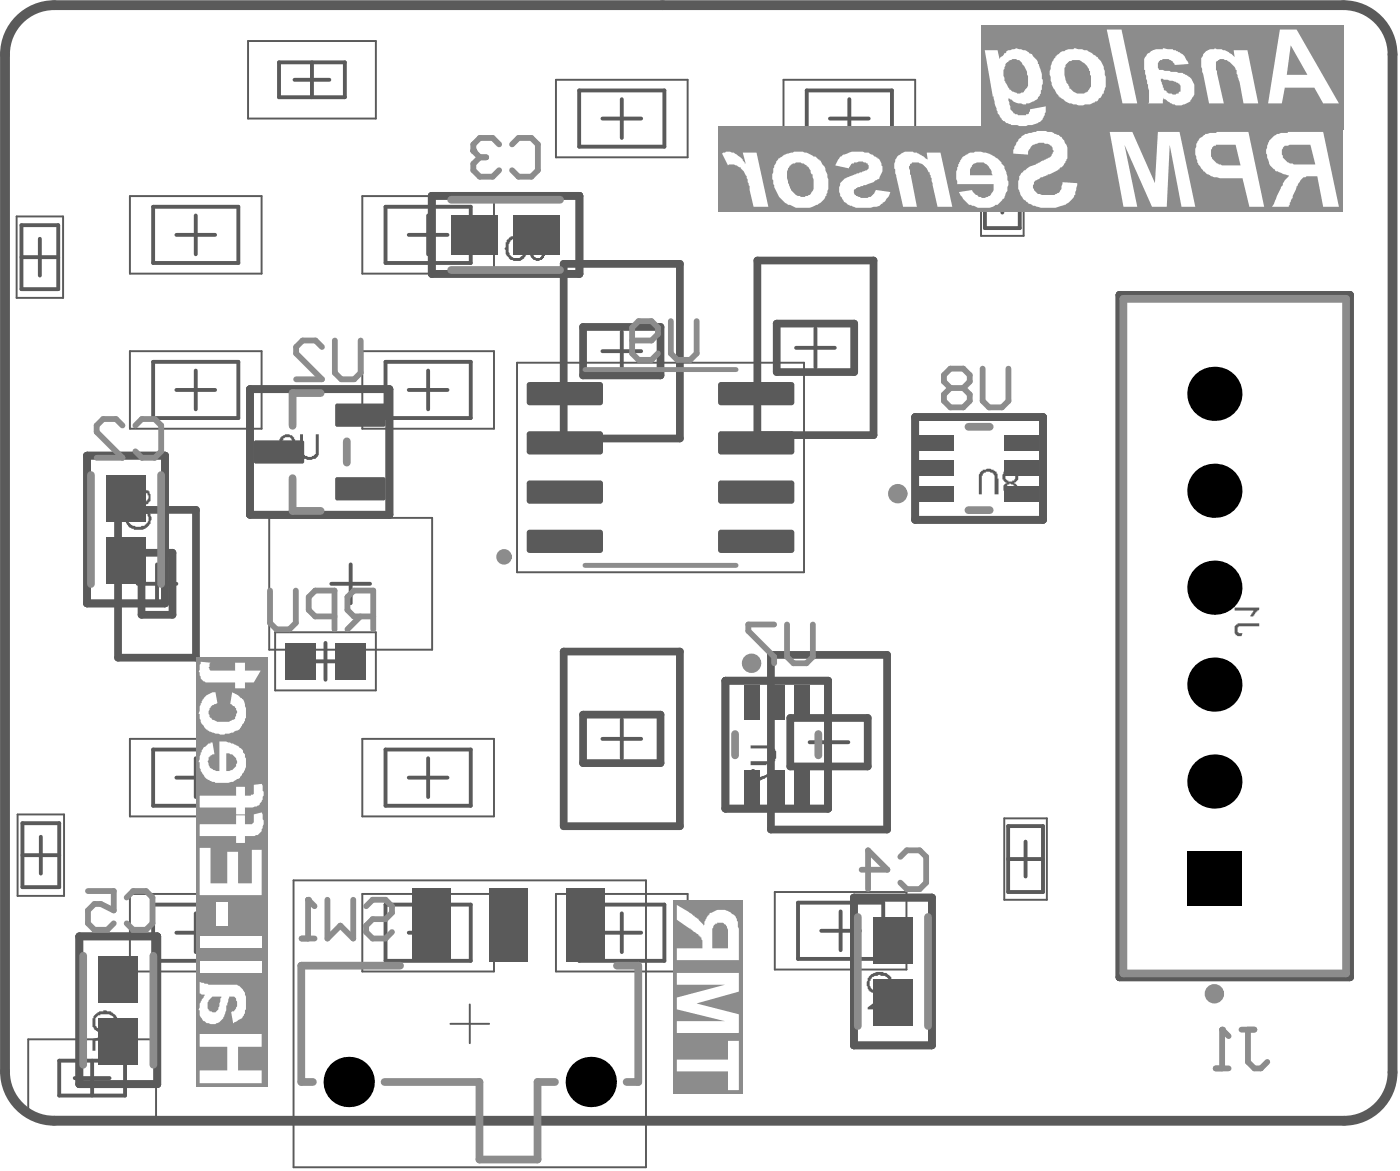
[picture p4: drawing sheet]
<svg xmlns="http://www.w3.org/2000/svg" width="120mm" height="101mm" viewBox="0 0 120 101" stroke-linecap="round" stroke-linejoin="round" font-family="sans-serif">
<path d="M44.4 31.1h24.7v18h-24.7zM23.6 54.3h8.7v5h-8.7zM25.2 75.6h30.3v24.6h-30.3zM38.7 87.9h3.3M40.4 86.2v3.4" fill="none" stroke="#5a5a5a" stroke-width=".17"/>
<path d="M37.1 16.8h12.7v6.7h-12.7zM7.5 39.1h6.7v12.7h-6.7zM21.5 33.4h12v10.8h-12zM78.6 35.8h11v8.8h-11zM96.2 25.3h19.8v58.6h-19.8zM62.3 58.4h8.9v11h-8.9zM73.4 77.1h6.7v12.7h-6.7zM6.8 80.4h6.7v12.7h-6.7z" fill="none" stroke="#5a5a5a" stroke-width=".66"/>
<path d="M26.4 56.8h3.2M28 55.2v3.2" fill="none" stroke="#5a5a5a" stroke-width=".33"/>
<g fill="#5a5a5a">
<path d="M106.3 53.5h1.9v.3h-1.7a.38 .38 0 0 0-.2 .5l.1 .1h.4l-.1 .2a.44 .44 0 0 1-.5-.1 .44 .44 0 0 1-.1-.5v-.2z"/>
<path d="M106.1 52.2h2.1v.1l-.3 .3-.2 .3h-.3l.3-.5h.1h-1.7z"/>
<path d="M8.4 86.9l.5-.1v-.1l.7 .1v.1a.9 .9 0 0 1 .5 .9 .9 .9 0 0 1-.5 .8l-.2 .1-.1-.3h.1a.65 .65 0 0 0 .5-.8 .65 .65 0 0 0-.8-.5h-.2a.68 .68 0 0 0-.7 .4 .68 .68 0 0 0 .2 .8l.2 .1-.1 .2a.82 .82 0 0 1-.6-1.1l.1-.2z"/>
<path d="M7.9 89.2l1.1-.3 .1 .3a.44 .44 0 0 0-.1 .6 .52 .52 0 0 0 .6 .2 .52 .52 0 0 0 .3-.6l-.3-.2h-.1l.1-.3h.1a.74 .74 0 0 1 .3 1.1 .74 .74 0 0 1-1 .2l-.3-.2v-.6l.1-.1-.6 .1v.8h-.3z"/>
<path d="M74.8 83.7a1.4 1.4 0 0 1 1.6 0 1.14 1.14 0 0 1 0 1.4l-.2 .1v.1h-.2l-.1-.2a.66 .66 0 0 0 .5-.6 .66 .66 0 0 0-.2-.6l-.1-.1h-.4v-.1l-.4 .1a.43 .43 0 0 0-.5 .4l-.1 .1a.53 .53 0 0 0 .4 .7v.3a.97 .97 0 0 1-.5-1.3z"/>
<path d="M25.8 37.3h.2v1.3a.57 .57 0 0 0 .5 .6 .57 .57 0 0 0 .6-.3v-1.6h.3v1.3a.72 .72 0 0 1-.3 .8h-.1a.8 .8 0 0 1-1.2-.7z"/>
<path d="M24.2 37.5h.1a.62 .62 0 0 1 .7-.1l.4 .3v.2l-.3 .1a.34 .34 0 0 0-.4-.5h-.1a.44 .44 0 0 0-.3 .5l.1 .3 .8 .6 .2 .5h-1.4v-.3h1.1l-.3-.3-.3-.1-.3-.4a.61 .61 0 0 1 0-.8z"/>
<path d="M11 43.9l.5-.3 .1 .3-.1 .1a.43 .43 0 0 0-.4 .5h-.1l.1 .3a.99 .99 0 0 0 1.2 .3 .76 .76 0 0 0 .4-1l-.4-.1v-.4l.2 .1a.95 .95 0 0 1 .3 1.4 1.17 1.17 0 0 1-2-.3v-.7h.1z"/>
<path d="M10.8 42h.3v1l.5-.5a.98 .98 0 0 1 1.2-.4v.1a.63 .63 0 0 1 .1 .7v.1h-.1a.45 .45 0 0 1-.5 .4v-.3l.3-.1a.34 .34 0 0 0 0-.6l-.1-.1-.4 .1-.5 .5a.81 .81 0 0 1-.7 .5l-.1 .1z"/>
<path d="M64.5 64h1.3a.8 .8 0 0 1 .9 1l-.1 .4h-.2a.55 .55 0 0 1-.5 .2v.1h-1.4v-.3h1.3a.46 .46 0 0 0 .6-.3v-.1a.47 .47 0 0 0-.3-.7h-1.6z"/>
<path d="M64.6 66h.2v1a3.2 3.2 0 0 1 1.9-.6v.2l-.8 .1-.2 .2h-.2v.1h-.2h-.1l-.4 .4h-.2z"/>
<path d="M43.9 20.3h.1a.97 .97 0 0 1 1.3 .6l-.3 .1a.6 .6 0 0 0-.6-.6 .6 .6 0 0 0-.6 .5 .86 .86 0 0 0 .4 1.3h.1a.43 .43 0 0 0 .6-.4l.1-.1 .2 .1v.1a.93 .93 0 0 1-1.5 .3 1.45 1.45 0 0 1-.3-1.3l.1-.3z"/>
<path d="M45.8 20.3h.1a.71 .71 0 0 1 .7 .1 .71 .71 0 0 1 .3 .7l-.2 .3h-.2a.48 .48 0 0 1 .3 .6h-.1a.3 .3 0 0 1-.3 .3 .4 .4 0 0 1-.6-.1l-.2-.2v-.2h.2a.48 .48 0 0 0 .6 .4l.2-.3a.43 .43 0 0 0-.5-.4v-.3l.1 .1h.1v-.1a.35 .35 0 0 0 .4-.5h-.1a.34 .34 0 0 0-.5-.2l-.3 .1v.3l-.2-.1v-.2z"/>
<path d="M84.4 40.3h.3l.1-.1a.55 .55 0 0 1 .6 .2 .45 .45 0 0 1 .3 .5v.2h.1v1.3h-.3v-1.3a.56 .56 0 0 0-.6-.6 .56 .56 0 0 0-.5 .7v1.2h-.3v-1.3a.53 .53 0 0 1 .3-.7z"/>
<path d="M75 86.4l.9-.7v.7zM74.6 86.5v.2h1.3v.3h.3v-.3h.5v-.3h-.5v-.9h-.3z"/>
<path d="M86.6 41.6h.1v-.1l.3 .1a.34 .34 0 0 1 .1 .5 .34 .34 0 0 1-.5 0l-.1-.1zM86.6 40.5a.38 .38 0 0 1 .6 .2 .55 .55 0 0 1-.1 .6 .42 .42 0 0 1-.6-.1 .42 .42 0 0 1 .1-.6zM86.4 40.3l-.1 .2a.63 .63 0 0 0-.2 .7l.3 .2h.2a.51 .51 0 0 0-.4 .5 .51 .51 0 0 0 .3 .5h.1a.55 .55 0 0 0 .6-.1 .45 .45 0 0 0 0-.8v-.1a.54 .54 0 0 0 .2-.8l-.2-.2a.55 .55 0 0 0-.6-.2v.1z"/>
</g>
<g fill="none" stroke="#5a5a5a" stroke-width=".33">
<path d="M1.8 19.3h3.2v5.5h-3.2zM13.2 17.8h7.3v4.8h-7.3zM16.8 18.5v3.3M24 5.4h5.6v2.9h-5.6zM25.3 6.9h3M26.8 5.4v2.9M33.1 17.8h7.3v4.8h-7.3zM36.8 18.5v3.3M49.8 7.8h7.3v4.8h-7.3zM51.8 10.2h3.3M53.4 8.5v3.3M69.3 7.8h7.3v4.8h-7.3z"/>
<path d="M71.3 10.2h3.3M73 8.5v3.3M84.6 16.8h3M84.6 13.9h3v5.7h-3zM86.1 15.3v3M1.8 22.1h3.2M3.4 20.5v3.2M13.2 31.1h7.3v4.8h-7.3zM15.2 33.5h3.3M15.2 20.2h3.3M16.8 31.8v3.3M33.1 31.1h7.3v4.8h-7.3z"/>
<path d="M35.1 33.5h3.4M35.1 20.2h3.4M36.8 31.8v3.3M51.8 30.2h3.3M53.4 28.5v3.3M68.4 29.9h3.3M70.1 28.2v3.3M11.8 50.1h3.4M13.5 48.5v3.3M28.5 50.1h3.3M30.1 48.5v3.3M1.9 73.4h3.2"/>
<path d="M1.9 70.7h3.2v5.5h-3.2zM3.5 71.8v3.2M13.2 77.7h7.3v4.8h-7.3zM13.2 64.4h7.3v4.8h-7.3zM15.2 66.8h3.3M16.8 65.1v3.3M16.8 78.4v3.3M33.1 77.7h7.3v4.8h-7.3zM33.1 64.4h7.3v4.8h-7.3zM35.1 66.8h3.4M36.8 65.1v3.3M36.8 78.4v3.3"/>
<path d="M49.8 77.7h7.3v4.8h-7.3zM51.8 63.4h3.3M53.4 61.8v3.3M53.4 78.4v3.3M68.6 77.5h7.3v4.8h-7.3zM69.6 63.7h3.3M70.6 79.9h3.3M71.2 62.1v3.3M72.2 78.3v3.3M86.6 73.8h3M86.6 70.9h3v5.7h-3zM88.1 72.3v3"/>
<path d="M5.1 91.1h5.6v3h-5.6zM6.4 92.6h3M7.9 91.1v3M15.2 80.1h3.3M35.1 80.1h3.4M51.8 80.1h3.3"/>
</g>
<g fill="none" stroke="#5a5a5a" stroke-width=".17">
<path d="M1.4 18.6h4v7h-4zM11.2 16.8h11.3v6.7h-11.3zM21.3 3.5h11v6.7h-11zM31.1 16.8h11.3v6.7h-11.3zM47.8 6.9h11.3v6.6h-11.3zM67.3 6.9h11.3v6.6h-11.3zM84.3 13.3h3.7v6.9h-3.7zM11.2 30.2h11.3v6.6h-11.3zM31.1 30.2h11.3v6.6h-11.3zM23.1 44.5h14v11.3h-14zM1.5 69.9h4v7h-4zM11.2 76.8h11.3v6.6h-11.3z"/>
<path d="M11.2 63.4h11.3v6.7h-11.3zM31.1 76.8h11.3v6.6h-11.3zM31.1 63.4h11.3v6.7h-11.3zM47.8 76.8h11.3v6.6h-11.3zM66.6 76.6h11.3v6.6h-11.3zM86.3 70.3h3.7v7h-3.7zM2.4 89.2h11v6.7h-11z"/>
</g>
<path d="M48.4 22.7h10v14.9h-10zM50.1 28.1h6.7v4.1h-6.7zM65.1 22.4h10v15h-10zM66.7 27.8h6.7v4.1h-6.7zM10.1 43.8h6.7v12.7h-6.7zM12.2 47.5h2.6v5.3h-2.6zM48.4 55.9h10v15h-10zM66.2 56.2h10v15h-10zM50.1 61.4h6.7v4.1h-6.7zM67.9 61.6h6.7v4.2h-6.7z" fill="none" stroke="#5a5a5a" stroke-width=".66"/>
<path d="M1.9 1.4a4.2 4.2 0 0 1 2.8-1h110.7a4.2 4.2 0 0 1 4.3 4.3v87.4a4.2 4.2 0 0 1-4.2 4.1h-110.8a4.2 4.2 0 0 1-4.3-4.2v-87.3a4.2 4.2 0 0 1 1.5-3.3z" fill="none" stroke="#5a5a5a" stroke-width=".84"/>
<g fill="none" stroke="#8c8c8c" stroke-width=".66">
<path d="M38.8 17.2h9.3M27.6 33.7h-2.5v2.9M29.8 37.9v1.8M38.8 23.2h9.3M83.2 36.6h1.8M96.5 25.7h19.2v57.9h-19.2zM7.8 40.8v9.3M13.8 40.8v9.3M25.1 41.1v2.8h2.5M83.2 43.8h1.8M63.2 63v1.9M70.3 63v1.9"/>
<path d="M73.7 78.7v9.4M79.7 78.7v9.4M7.1 82.1v9.3M13.2 82.1v9.3M33 92.9h8.2v6.7h5v-6.7h1.5M34.4 82.9h-8.5v10h1M53 82.9h1.8v10h-1"/>
</g>
<path d="M50.3 31.7h12.9M50.3 48.5h12.9" fill="none" stroke="#8c8c8c" stroke-width=".42"/>
<path d="M16.8 56.4h6.2v36.9h-6.2z" fill-rule="evenodd" fill="#8c8c8c"/>
<g fill="#fff">
<path d="M17.2 88.8h5.3v1.1h-2v2h2v1.1h-5.3v-1.1h2.3v-2h-2.3z"/>
<path d="M17.2 82.5h5.3v1h-5.3z"/>
<path d="M17.2 80.4h5.3v1h-5.3z"/>
<path d="M18.6 77.4h1v2.1h-1z"/>
<path d="M17.2 72.8h.9v3h1.4v-2.7h1v2.7h1.1v-2.8h.9v3.9h-5.3z"/>
<path d="M17.2 70.8h3.1v-.8h.7v.8h.3a.42 .42 0 0 0 .5-.2 .42 .42 0 0 0 0-.4v-.3l.7-.1 .1 .3a1.57 1.57 0 0 1-.5 1.6l-.2 .1h-.9v.6h-.7v-.6h-3.1z"/>
<path d="M17.2 68.3h3.1v-.7h.7v.7h.6v-.1l.2-.1v-.7l.7-.1 .1 .6 .1 .1v.3l-.1 .1a.95 .95 0 0 1-.6 .8l-.3 .1h-.7v.6h-.7v-.6h-3.1z"/>
<path d="M17.8 59.7l.5-.3h.2l.2 1-.3 .1a.87 .87 0 0 0-.5 .5v.1a.65 .65 0 0 0 .4 .7 2.16 2.16 0 0 0 1.9-.1v-.1a.7 .7 0 0 0-.4-1.1l.1-1.1 .4 .2a1.6 1.6 0 0 1 .8 1.7 1.38 1.38 0 0 1-.3 1 .85 .85 0 0 1-.7 .5l-.6 .2a1.23 1.23 0 0 1-.9 0h-.1a1.63 1.63 0 0 1-1.3-1.7h-.1l.1-.3a.87 .87 0 0 1 .1-.7l.1-.3z"/>
<path d="M17.2 56.8l.9 .1-.1 .2a.34 .34 0 0 0 0 .3 .34 .34 0 0 0 .3 .2h1.9v-.7h.8v.7h1.4l-.6 1h-.8v.5h-.8v-.5h-1.9a.9 .9 0 0 1-1.1-.8l-.1-.1z"/>
<path d="M18.2 85.6h.1h.7l-.2 .9a.42 .42 0 0 1-.3 .4 .42 .42 0 0 1-.5-.2 .63 .63 0 0 1-.2-.6zM17.2 84.3v1l.4 .1-.1 .2a1.87 1.87 0 0 0-.3 1.7 1.12 1.12 0 0 0 1.3 .6 1.12 1.12 0 0 0 .9-1v-.6h.1l.1-.3a.35 .35 0 0 1 .2-.4 .35 .35 0 0 1 .4 0 .81 .81 0 0 1-.2 1.2l-.1 .1 .1 .9a1.62 1.62 0 0 0 1.1-1.8v-.3a1.19 1.19 0 0 0-1.5-1.2h-1.7z"/>
<path d="M19.4 64.7a.77 .77 0 0 1 .8 .3 .77 .77 0 0 1 0 .9l-.3 .2-.5 .1zM17.5 64.2l-.2 .2v.2h-.1v.3a2.02 2.02 0 0 0 .6 2 2.71 2.71 0 0 0 2.5 .1l.2-.1a1.77 1.77 0 0 0 .5-2v-.1a1.94 1.94 0 0 0-1.4-1l-.2-.1h-.5v2.5a.82 .82 0 0 1-1-1.1l.2-.3h.3l-.1-1h-.4z"/>
</g>
<path d="M57.8 77.3h6v16.6h-6z" fill-rule="evenodd" fill="#8c8c8c"/>
<g fill="#fff">
<path d="M58.2 91h4.4v-1.6h.9v4.2h-.9v-1.6h-4.4z"/>
<path d="M58.2 83.5h5.3v1.6l-3.7 1.1 3.7 .9v1.6h-5.3v-1h4.1l-4.1-1v-1.1l4.1-1.1h-4.1z"/>
<path d="M61.4 79.4a.71 .71 0 0 1 .7-.1 .71 .71 0 0 1 .5 .6v1.5h-1.4v-1.1a1.27 1.27 0 0 1 .2-.9zM58.2 77.7v1.3l1.8 1.2 .3 .3 .1 .2v.7h-2.2v1h5.3v-2.7l-.1-.4a1.02 1.02 0 0 0-.8-1 1.5 1.5 0 0 0-1.9 .5l-.3 .7-.4-.6z"/>
</g>
<path d="M61.8 10.9h53.6v7.3h-53.6z" fill-rule="evenodd" fill="#8c8c8c"/>
<g fill="#fff">
<path d="M95.4 11.3h1.9l1.9 4.4 .3-4.4h1.9l1.3 6.5h-1.2l-1-5.4-.2 5.4h-1.3l-2.4-5.4 1.1 5.4h-1.2z"/>
<path d="M87.8 11.7l.6-.3a3.3 3.3 0 0 1 2.6 .2 1.85 1.85 0 0 1 .3 2.7 4.8 4.8 0 0 1-1.9 .9l-.2 .2a.66 .66 0 0 0-.4 .7 .66 .66 0 0 0 .6 .6h.5a1.24 1.24 0 0 0 1.3-.5l.1-.6 1.3 .1-.1 .6a1.95 1.95 0 0 1-2 1.5 3.7 3.7 0 0 1-2.3-.5v-.1a1.73 1.73 0 0 1-.4-2.4h.1a2.11 2.11 0 0 1 1.3-.8l.7-.3a.95 .95 0 0 0 .6-.8 .78 .78 0 0 0-.6-.6 1.14 1.14 0 0 0-1.6 1l-1.2-.1a1.37 1.37 0 0 1 .4-1.1z"/>
<path d="M77.2 13.4a1.78 1.78 0 0 1 2.2 0l.3 .3-.1-.6h1.2l1 4.7h-1.2l-.5-2.1a2.51 2.51 0 0 0-.8-1.6l-.5-.1a.46 .46 0 0 0-.6 .2l-.1 .3 .7 3.3h-1.2l-.7-3.1a1.24 1.24 0 0 1 .3-1.3z"/>
<path d="M72.2 13.4a3 3 0 0 1 2.8-.1l.1 .1a1.2 1.2 0 0 1 .7 1 1.2 1.2 0 0 1-.7 1.2l-1.5 .5a.33 .33 0 0 0-.3 .3 .33 .33 0 0 0 .2 .3l.1 .1a1 1 0 0 0 1.5-.3l.1-.2 1.3 .2a1.91 1.91 0 0 1-1.2 1.3h-.5a2.97 2.97 0 0 1-2.3-.5l-.1-.1a1.03 1.03 0 0 1-.3-1v-.1a1.35 1.35 0 0 1 1.2-1.1l.8-.3a.39 .39 0 0 0 .4-.1 .39 .39 0 0 0 .1-.5v-.1a1.34 1.34 0 0 0-1.5 .1l-.1 .4-1.2-.3z"/>
<path d="M62 13.2a1.06 1.06 0 0 1 1.4 .2l.7 .6-.3-.9h1.2l1 4.7h-1.2l-.4-1.5v-.3l-.2-.4v-.5a1.52 1.52 0 0 0-1.6-1v.1z"/>
<path d="M110.4 12.5l.4-.1h1.8l.4 1.7h-1a1.74 1.74 0 0 1-1.8-.6l-.1-.3a.6 .6 0 0 1 .3-.7zM109.3 11.8l-.3 .3v.2a1.29 1.29 0 0 0-.1 1.1 1.54 1.54 0 0 0 .6 1.1l.1 .2 1.2 .3-.1 .1a1.16 1.16 0 0 0-.5 .8l-.1 .2-.8 1.7h1.4l.7-1.8h.1a.99 .99 0 0 1 1-.9h.7l.5 2.7h1.3l-1.3-6.5h-3v.1a1.9 1.9 0 0 0-1.3 .4z"/>
<path d="M104.3 12.5h.2v-.1h1.7l.4 1.8h-.7a1.59 1.59 0 0 1-1.8-.7v-.1a.86 .86 0 0 1 .2-.9zM103.1 11.8l-.1 .1a2.12 2.12 0 0 0 .3 2.6l.1 .2a2.89 2.89 0 0 0 2 .6h1.4l.6 2.5h1.2l-1.3-6.5h-2.7l-.3 .1a1.08 1.08 0 0 0-1 .4z"/>
<path d="M83.7 14h.1a.92 .92 0 0 1 1.3 .5l.2 .5h-2a.89 .89 0 0 1 .4-1zM82.7 13.5a2.6 2.6 0 0 0-.4 2.3h3.1a.92 .92 0 0 1-.3 1 .92 .92 0 0 1-1 .1l-.6-.6-1.1 .2v.1a2.02 2.02 0 0 0 1.5 1.2 1.9 1.9 0 0 0 2.2-.7l.2-.1 .1-.3a.55 .55 0 0 0 .2-.6v-.2v-.5a2.48 2.48 0 0 0-3.6-2.1z"/>
<path d="M68 14.1a.92 .92 0 0 1 1.3 .2 1.88 1.88 0 0 1 .6 1.7 1.1 1.1 0 0 1-.5 .8 1.03 1.03 0 0 1-1.2-.2l-.1-.1a2.13 2.13 0 0 1-.4-2zM66.9 13.6v.1a2.61 2.61 0 0 0-.5 2.1l.1 .1a2.51 2.51 0 0 0 3.3 1.9l.2-.1a1.34 1.34 0 0 0 .9-.9h.1l.1-.2a2.93 2.93 0 0 0-.9-3.1l-.3-.1a2.41 2.41 0 0 0-3 .2z"/>
</g>
<path d="M84.3 2.1h31.1v9h-31.1z" fill-rule="evenodd" fill="#8c8c8c"/>
<g fill="#fff">
<path d="M103.5 4.6l.1-.1a1.35 1.35 0 0 1 1.1-.3h.3l.1 .1a1.61 1.61 0 0 1 1 .6l-.1-.6h1.2l.9 4.6h-1.3l-.5-2.4a1.6 1.6 0 0 0-1.5-1.4l-.1 .1a.51 .51 0 0 0-.2 .6l.7 3.1h-1.3l-.7-3.2a1.54 1.54 0 0 1 .3-1.1z"/>
<path d="M95.1 2.5h1.3l1.3 6.4h-1.2z"/>
<path d="M110.9 3.9l1.4 2.5h-1.7zM110 2.5l-1 6.4h1.1l.3-1.4h2.5l.8 1.4h1.3l-3.6-6.4z"/>
<path d="M99.7 6.8l1.2 .2a.58 .58 0 0 1 .5 .4 .58 .58 0 0 1-.1 .6 1.07 1.07 0 0 1-1.5-.8zM98.6 4.6a1.47 1.47 0 0 0-.3 1.2l.1 .5a6.4 6.4 0 0 1 .3 2.2v.3l-.1 .1h1.3l.1-.5a1.63 1.63 0 0 0 2.3 .3 1.48 1.48 0 0 0 .3-1.2 1.2 1.2 0 0 0-.9-1.2l-.6-.1-1.5-.2v-.1a.55 .55 0 0 1 .4-.8h.3a.81 .81 0 0 1 .6 .5l1.2-.1a1.73 1.73 0 0 0-1.8-1.3l-.3-.1-.1 .1a1.47 1.47 0 0 0-1.3 .4z"/>
<path d="M91.8 5.3a1.21 1.21 0 0 1 1.8 .6l.1 .6v.3a.96 .96 0 0 1-.4 1.2 .96 .96 0 0 1-1.2-.3l-.2-.1v-.2a2.01 2.01 0 0 1-.4-1.3v-.5zM90.7 4.8a2.46 2.46 0 0 0-.3 2.3l.1 .5a2.48 2.48 0 0 0 2 1.4h.1h.6a.87 .87 0 0 0 .8-.2l.3-.2a2.27 2.27 0 0 0 .7-2l-.1-.2a2.49 2.49 0 0 0-1.5-2.1l-.4-.1a2.86 2.86 0 0 0-2.2 .5z"/>
<path d="M86.6 5.3a.7 .7 0 0 1 1.2 .2 1.34 1.34 0 0 1 .5 .9v.1v.3a.86 .86 0 0 1-.3 1 .52 .52 0 0 1-.8 .1h-.2a2.06 2.06 0 0 1-.8-1.9l.2-.5zM84.6 4.3l.7 4h.1a3.4 3.4 0 0 0 .8 2.1l.6 .3a3.2 3.2 0 0 0 2.6-.3l.2-.2 .3-.6v-.5l-1.4 .3-.1 .3-.1 .1a1 1 0 0 1-1.5-.6l-.2-.8 .1 .1a1.42 1.42 0 0 0 1 .4l.2 .1h.3l.1-.1a1.21 1.21 0 0 0 1.1-1l.2-.8a4.1 4.1 0 0 0-.9-2.4l-.4-.2a1.75 1.75 0 0 0-1.3-.3l-.2 .1a.32 .32 0 0 0-.4 .3l-.5 .5-.2-.8z"/>
</g>
<g fill="none" stroke="#8c8c8c" stroke-width=".5">
<path d="M27.7 29.8l-.6-.6h-1.1l-.6 .6v.5l2.3 2.3h-2.3M28.8 29.2v2.8l.5 .6h1.1l.6-.6v-2.8M54.3 29.2h1.7l.5-.5v-.6l-.5-.5h-1.1l-.6 .5v2.2l.6 .6h1.1l.5-.6M57.6 27.6v2.7l.6 .6h1.1l.6-.6v-2.7M81.7 33.3l-.6 .6v.5l.6 .6h1.1l.5-.6v-.5l-.5-.6M81.7 33.3l-.6-.5v-.6l.6-.5h1.1l.5 .5v.6l-.5 .5M81.7 33.3h1.1M84.4 31.7v2.7l.6 .6h1.1l.6-.6v-2.7M66.5 53.6h-2.2v.6l2.2 2.2v.5M67.6 53.6v2.8l.6 .5h1.1l.5-.5v-2.8M26.5 77.3v3.3M28.1 77.3v3.3l1.1-1.1 1.2 1.1v-3.3"/>
<path d="M31.5 77.8l.5-.5h1.1l.6 .5v.6l-.6 .5h-1.1l-.5 .6v.5l.5 .6h1.1l.6-.6M25.9 80.6h1.1"/>
</g>
<circle cx="26.5" cy="77.3" r=".25" fill="#8c8c8c"/>
<path d="M23.2 50.7v2.8l.6 .5h1.1l.5-.5v-2.8M28.7 52.9h-1.6l-.6-.5v-1.1l.6-.6h1.6v3.3M31 52.9l-1.1 1.1M32.1 52.9h-1.7l-.5-.5v-1.1l.5-.6h1.7v3.3M26.5 77.3l.5 .5M104.5 91.7h1.1M105 88.4v3.3M106.7 88.4h1.1M107.2 88.4v2.8l.6 .5h.5l.6-.5" fill="none" stroke="#8c8c8c" stroke-width=".5"/>
<circle cx="105" cy="88.4" r=".25" fill="#8c8c8c"/>
<path d="M42.9 12.4l-.6-.6h-1.1l-.5 .6v.6M44 12.4l.6-.6h1.1l.5 .6v2.2l-.5 .6h-1.1l-.6-.6M7.6 76.5h2.2v1.7l-1.1-.6h-.6l-.5 .6v1.1l.5 .5h1.1l.6-.5M10.9 77.1l.5-.6h1.1l.6 .6v2.2l-.6 .5h-1.1l-.5-.5M74 74.7h2.3l-1.7-1.7v3.3M77.4 73.6l.5-.6h1.1l.6 .6v2.2l-.6 .5h-1.1l-.5-.5M105 88.4l.6 .6" fill="none" stroke="#8c8c8c" stroke-width=".5"/>
<circle cx="40.7" cy="13" r=".25" fill="#8c8c8c"/>
<path d="M40.7 13l.5 .5M41.2 13.5h.6M41.2 13.5l-.5 .6v.5l.5 .6h1.1l.6-.6M10.5 36.5l-.5-.5h-1.1l-.6 .5v.6l2.2 2.2h-2.2M11.6 36.5l.6-.5h1.1l.6 .5v2.3l-.6 .5h-1.1l-.6-.5" fill="none" stroke="#8c8c8c" stroke-width=".5"/>
<g fill="none" stroke="#8c8c8c" stroke-width=".83">
<circle cx="64.6" cy="56.9" r=".42"/>
<circle cx="77.1" cy="42.4" r=".42"/>
<circle cx="104.3" cy="85.3" r=".42"/>
</g>
<circle cx="43.3" cy="47.8" r=".33" fill="none" stroke="#8c8c8c" stroke-width=".66"/>
<g fill="#000">
<circle cx="104.3" cy="33.8" r="2.33"/>
<circle cx="104.3" cy="58.8" r="2.33"/>
<circle cx="104.3" cy="50.5" r="2.33"/>
<circle cx="104.3" cy="42.1" r="2.33"/>
<circle cx="104.3" cy="67.1" r="2.33"/>
<circle cx="30" cy="92.9" r="2.16"/>
<circle cx="50.8" cy="92.9" r="2.16"/>
</g>
<path d="M102 73.1h4.7v4.7h-4.7z" fill-rule="evenodd" fill="#000"/>
<g fill="#5a5a5a">
<path d="M35.4 76.3h3.3v6.3h-3.3z" fill-rule="evenodd"/>
<path d="M42 76.3h3.4v6.3h-3.4z" fill-rule="evenodd"/>
<path d="M48.7 76.3h3.3v6.3h-3.3z" fill-rule="evenodd"/>
<path d="M28.8 55.2h2.7v3.2h-2.7z" fill-rule="evenodd"/>
<path d="M24.5 55.2h2.6v3.2h-2.6z" fill-rule="evenodd"/>
<path d="M8.5 87.4h3.3v4h-3.3z" fill-rule="evenodd"/>
<path d="M8.5 82.1h3.3v4h-3.3z" fill-rule="evenodd"/>
<path d="M75 84.1h3.4v4h-3.4z" fill-rule="evenodd"/>
<path d="M75 78.7h3.4v4.1h-3.4z" fill-rule="evenodd"/>
<path d="M45.5 45.5h6.1l.2 .2v1.5l-.2 .3h-6.1l-.2-.3v-1.5z" fill-rule="evenodd"/>
<path d="M45.5 41.3h6.1l.2 .2v1.5l-.2 .3h-6.1l-.2-.3v-1.5z" fill-rule="evenodd"/>
<path d="M45.5 37h6.1l.2 .3v1.5l-.2 .2h-6.1l-.2-.2v-1.5z" fill-rule="evenodd"/>
<path d="M45.5 32.8h6.1l.2 .2v1.5l-.2 .3h-6.1l-.2-.3v-1.5z" fill-rule="evenodd"/>
<path d="M61.9 32.8h6.1l.3 .2v1.5l-.3 .3h-6.1l-.2-.3v-1.5z" fill-rule="evenodd"/>
<path d="M61.9 37h6.1l.3 .3v1.5l-.3 .2h-6.1l-.2-.2v-1.5z" fill-rule="evenodd"/>
<path d="M61.9 41.3h6.1l.3 .2v1.5l-.3 .3h-6.1l-.2-.3v-1.5z" fill-rule="evenodd"/>
<path d="M61.9 45.5h6.1l.3 .2v1.5l-.3 .3h-6.1l-.2-.3v-1.5z" fill-rule="evenodd"/>
<path d="M22 37.8h4l.1 .2v1.6l-.1 .2h-4l-.2-.2v-1.6z" fill-rule="evenodd"/>
<path d="M28.8 41.1l.2-.1h4l.1 .1v1.7l-.1 .2h-4l-.2-.2z" fill-rule="evenodd"/>
<path d="M28.8 34.8l.2-.2h4l.1 .2v1.7l-.1 .1h-4l-.2-.1z" fill-rule="evenodd"/>
<path d="M9.1 40.8h3.4v4h-3.4z" fill-rule="evenodd"/>
<path d="M9.1 46.1h3.4v4h-3.4z" fill-rule="evenodd"/>
<path d="M63.9 66.1h1.3v3h-1.3z" fill-rule="evenodd"/>
<path d="M66.1 66.1h1.3v3h-1.3z" fill-rule="evenodd"/>
<path d="M68.2 66.1h1.4v3h-1.4z" fill-rule="evenodd"/>
<path d="M68.2 58.8h1.4v3h-1.4z" fill-rule="evenodd"/>
<path d="M66.1 58.8h1.3v3h-1.3z" fill-rule="evenodd"/>
<path d="M63.9 58.8h1.3v3h-1.3z" fill-rule="evenodd"/>
<path d="M44.1 18.5h4v3.4h-4z" fill-rule="evenodd"/>
<path d="M38.8 18.5h4v3.4h-4z" fill-rule="evenodd"/>
<path d="M86.3 41.7h3v1.4h-3z" fill-rule="evenodd"/>
<path d="M86.3 39.6h3v1.3h-3z" fill-rule="evenodd"/>
<path d="M86.3 37.4h3v1.3h-3z" fill-rule="evenodd"/>
<path d="M79 37.4h3v1.3h-3z" fill-rule="evenodd"/>
<path d="M79 39.6h3v1.3h-3z" fill-rule="evenodd"/>
<path d="M79 41.7h3v1.4h-3z" fill-rule="evenodd"/>
</g>
<g fill="#5a5a5a">
<path d="M51.6 45.5l.1 .1 .1 .1h-.2z"/>
<path d="M45.3 45.6l.2-.1v.2h-.2z"/>
<path d="M45.3 47.2h.2v.3l-.2-.1z"/>
<path d="M51.6 47.2h.2l-.1 .2-.1 .1z"/>
<path d="M51.6 41.3h.1l.1 .2h-.2z"/>
<path d="M45.3 41.3h.2v.2h-.2z"/>
<path d="M45.3 43h.2v.3l-.2-.1z"/>
<path d="M51.6 43h.2l-.1 .2-.1 .1z"/>
<path d="M51.6 37l.1 .1 .1 .2h-.2z"/>
<path d="M45.3 37.1l.2-.1v.3h-.2z"/>
<path d="M45.3 38.8h.2v.2h-.2z"/>
<path d="M51.6 38.8h.2l-.1 .2h-.1z"/>
<path d="M51.6 32.8l.1 .1 .1 .1h-.2z"/>
<path d="M45.3 32.9l.2-.1v.2h-.2z"/>
<path d="M45.3 34.5h.2v.3l-.2-.1z"/>
<path d="M51.6 34.5h.2l-.1 .2-.1 .1z"/>
<path d="M68 32.8l.2 .1 .1 .1h-.3z"/>
<path d="M61.8 32.9l.1-.1v.2h-.2z"/>
<path d="M61.7 34.5h.2v.3l-.1-.1z"/>
<path d="M68 34.5h.3l-.1 .2-.2 .1z"/>
<path d="M68 37l.2 .1 .1 .2h-.3z"/>
<path d="M61.8 37.1l.1-.1v.3h-.2z"/>
<path d="M61.7 38.8h.2v.2h-.1z"/>
<path d="M68 38.8h.3l-.1 .2h-.2z"/>
<path d="M68 41.3h.2l.1 .2h-.3z"/>
<path d="M61.8 41.3h.1v.2h-.2z"/>
<path d="M61.7 43h.2v.3l-.1-.1z"/>
<path d="M68 43h.3l-.1 .2-.2 .1z"/>
<path d="M68 45.5l.2 .1 .1 .1h-.3z"/>
<path d="M61.8 45.6l.1-.1v.2h-.2z"/>
<path d="M61.7 47.2h.2v.3l-.1-.1z"/>
<path d="M68 47.2h.3l-.1 .2-.2 .1z"/>
<path d="M21.8 39.6h.2v.2z"/>
<path d="M26 39.6h.1l-.1 .2z"/>
<path d="M26 37.8l.1 .2h-.1z"/>
<path d="M21.9 37.9l.1-.1v.2h-.2z"/>
<path d="M28.8 42.8h.2v.2z"/>
<path d="M33 42.8h.1l-.1 .2z"/>
<path d="M33 41l.1 .1h-.1z"/>
<path d="M28.9 41h.1v.1h-.2z"/>
<path d="M28.8 36.5h.2v.1z"/>
<path d="M33 36.5h.1l-.1 .1z"/>
<path d="M33 34.6l.1 .2h-.1z"/>
<path d="M28.9 34.7l.1-.1v.2h-.2z"/>
</g>
</svg>
